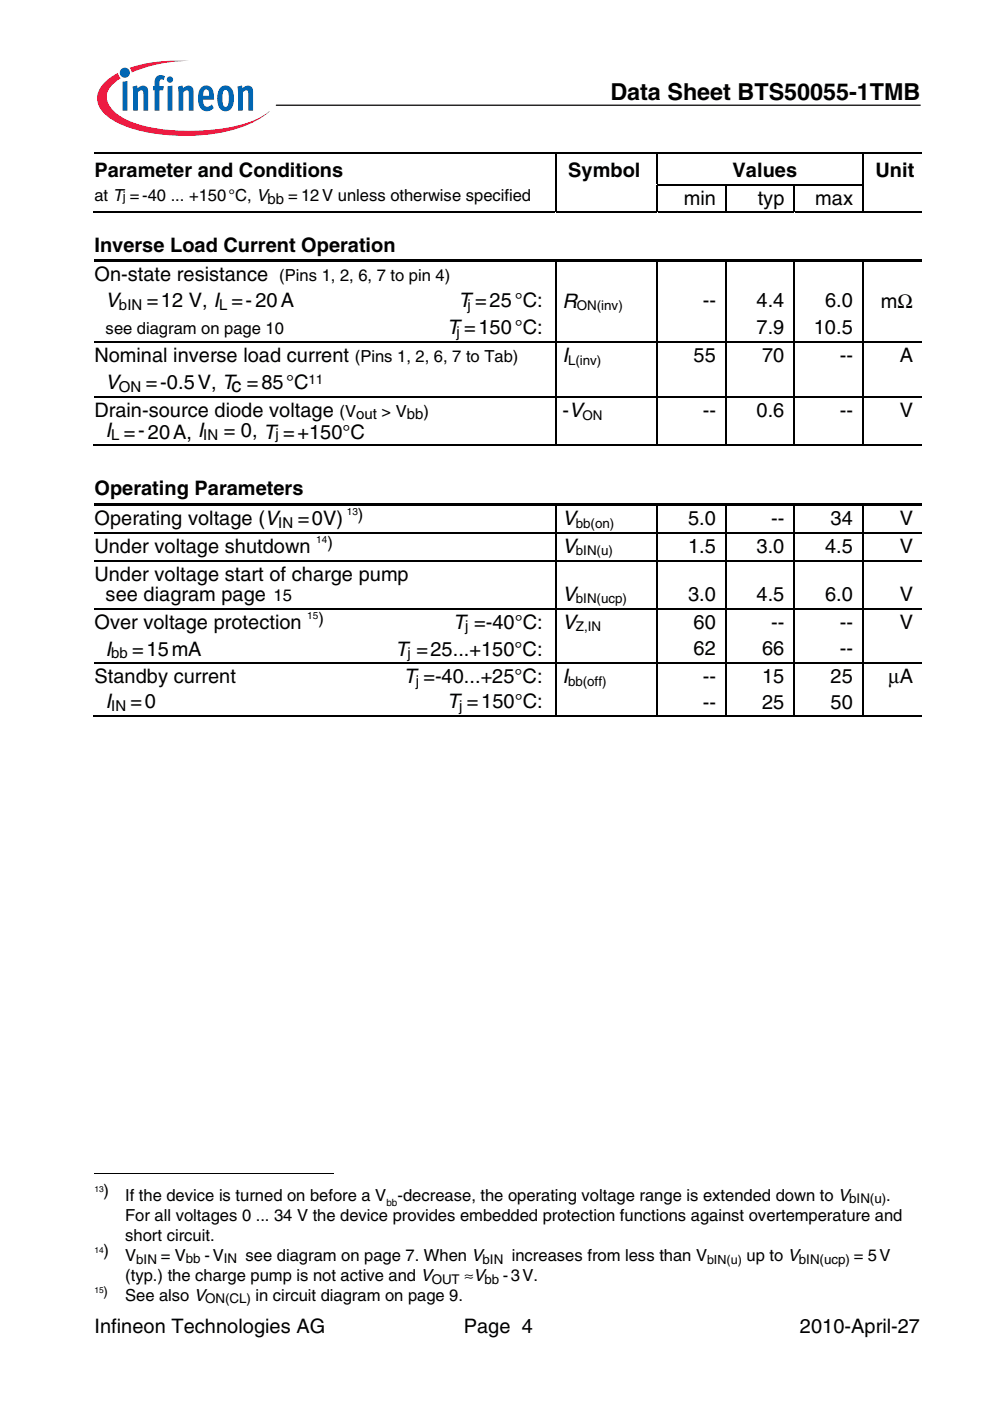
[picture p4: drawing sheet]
<svg xmlns="http://www.w3.org/2000/svg" width="210mm" height="297mm" viewBox="0 0 210 297" stroke-linecap="round" stroke-linejoin="round" font-family="sans-serif">
<defs><g id="words">
<text font-size="5" x="129.4" y="21.3">Data Sheet BTS50055-1TMB</text>
<g font-size="4.2">
<text x="20" y="37.5">Parameter and Conditions</text>
<text x="120.5" y="37.5">Symbol</text>
<text x="155.3" y="37.5">Values</text>
<text x="185.6" y="37.5">Unit</text>
<text x="145" y="43.4">min</text>
<text x="160.7" y="43.4">typ</text>
<text x="172.9" y="43.4">max</text>
<text x="20" y="53.3">Inverse Load Current Operation</text>
<text x="20" y="59.5">On-state resistance</text>
<text x="22.4" y="65.2">V</text>
<text x="31.2" y="65.2">=12 V, I =-20A</text>
<text x="97.2" y="65.2">T=25°C:</text>
<text x="119.3" y="65.2">R</text>
<text x="149" y="65.2">--</text>
<text x="160.4" y="65.2">4.4</text>
<text x="174.9" y="65.2">6.0</text>
<text x="186.8" y="65.4">mΩ</text>
<text x="94.8" y="70.9">T=150°C:</text>
<text x="160.4" y="70.8">7.9</text>
<text x="172.6" y="70.8">10.5</text>
<text x="20" y="76.8">Nominal inverse load current</text>
<text x="119.3" y="76.8">I</text>
<text x="147.1" y="76.8">55</text>
<text x="161.6" y="76.8">70</text>
<text x="178.1" y="76.8">--</text>
<text x="190.8" y="76.8">A</text>
<text x="22.4" y="82.5">V</text>
<text x="30.9" y="82.5">=-0.5V, Tc =85°C</text>
<text x="20" y="88.4">Drain-source diode voltage</text>
<text x="119.3" y="88.4">-V</text>
<text x="149" y="88.4">--</text>
<text x="160.4" y="88.4">0.6</text>
<text x="178.1" y="88.4">--</text>
<text x="190.8" y="88.4">V</text>
<text x="22.4" y="92.7">I =-20A, I</text>
<text x="47.5" y="92.7">= 0, T =+150°C</text>
<text x="20" y="104.9">Operating Parameters</text>
<text x="20" y="111.3">Operating voltage (V</text>
<text x="63.2" y="111.3">=0V)</text>
<text x="119.3" y="111.3">V</text>
<text x="145.9" y="111.3">5.0</text>
<text x="163.5" y="111.3">--</text>
<text x="176.1" y="111.3">34</text>
<text x="190.8" y="111.3">V</text>
<text x="20" y="117.2">Under voltage shutdown</text>
<text x="119.3" y="117.2">V</text>
<text x="145.9" y="117.2">1.5</text>
<text x="160.4" y="117.2">3.0</text>
<text x="174.9" y="117.2">4.5</text>
<text x="190.8" y="117.2">V</text>
<text x="20" y="123.1">Under voltage start of charge pump</text>
<text x="22.4" y="127.4">see diagram page</text>
<text x="119.3" y="127.4">V</text>
<text x="145.9" y="127.4">3.0</text>
<text x="160.4" y="127.4">4.5</text>
<text x="174.9" y="127.4">6.0</text>
<text x="190.8" y="127.4">V</text>
<text x="20" y="133.3">Over voltage protection</text>
<text x="96.1" y="133.3">T =-40°C:</text>
<text x="119.3" y="133.3">V</text>
<text x="147.1" y="133.3">60</text>
<text x="163.5" y="133.3">--</text>
<text x="178.1" y="133.3">--</text>
<text x="190.8" y="133.3">V</text>
<text x="22.4" y="139">I</text>
<text x="28" y="139">=15mA</text>
<text x="83.8" y="139">T =25...+150°C:</text>
<text x="147.1" y="138.8">62</text>
<text x="161.6" y="138.8">66</text>
<text x="178.1" y="138.8">--</text>
<text x="20" y="144.9">Standby current</text>
<text x="85.6" y="144.9">T =-40...+25°C:</text>
<text x="119.3" y="144.9">I</text>
<text x="149" y="144.9">--</text>
<text x="161.6" y="144.9">15</text>
<text x="176.1" y="144.9">25</text>
<text x="188.4" y="144.9">µA</text>
<text x="22.4" y="150.2">I</text>
<text x="27.6" y="150.2">=0</text>
<text x="94.8" y="150.2">T =150°C:</text>
<text x="149" y="150.4">--</text>
<text x="161.6" y="150.4">25</text>
<text x="176.1" y="150.4">50</text>
<text x="20" y="282.7">Infineon Technologies AG</text>
<text x="98.3" y="282.7">Page 4</text>
<text x="169.6" y="282.7">2010-April-27</text>
</g>
<g font-size="3.5">
<text x="20" y="42.7">at T =-40 ... +150°C, Vbb = 12V unless otherwise specified</text>
<text x="59.2" y="59.5">(Pins 1, 2, 6, 7 to pin 4)</text>
<text x="22.4" y="70.9">see diagram on page 10</text>
<text x="75.2" y="76.8">(Pins 1, 2, 6, 7 to Tab)</text>
<text x="72" y="88.4">(Vout &gt; Vbb)</text>
<text x="75.9" y="110.2">)</text>
<text x="69.4" y="116.2">)</text>
<text x="58" y="127.4">15</text>
<text x="67.5" y="132.2">)</text>
<text x="22" y="253.5">)</text>
<text x="26.5" y="254.6">If the device is turned on before a V -decrease, the operating voltage range is extended down to V</text>
<text x="187.9" y="254.6">.</text>
<text x="26.5" y="258.9">For all voltages 0 ... 34 V the device provides embedded protection functions against overtemperature and</text>
<text x="26.5" y="263.1">short circuit.</text>
<text x="22" y="266.3">)</text>
<text x="26.5" y="267.4">V</text>
<text x="34.1" y="267.4">= V</text>
<text x="43.3" y="267.4">- V</text>
<text x="52.1" y="267.4">see diagram on page 7. When V</text>
<text x="108.5" y="267.4">increases from less than V</text>
<text x="158.3" y="267.4">up to V</text>
<text x="181" y="267.4">= 5V</text>
<text x="26.5" y="271.7">(typ.) the charge pump is not active and V</text>
<text x="26.5" y="275.9">See also V</text>
<text x="54.1" y="275.9">in circuit diagram on page 9.</text>
<text x="98.5" y="271.7">≈V</text>
<text x="106.6" y="271.7">-3V.</text>
</g>
<g font-size="3.2">
<text x="25.2" y="65.7">bIN</text>
<text x="46.4" y="65.7">L</text>
<text x="99.1" y="65.7">j</text>
<text x="96.8" y="71.5">j</text>
<text x="25.2" y="83.1">ON</text>
<text x="23.6" y="93.4">L</text>
<text x="43.1" y="93.2">IN</text>
<text x="58.4" y="93">j</text>
<text x="59" y="111.8">IN</text>
<text x="98.6" y="133.9">j</text>
<text x="23.6" y="139.5">bb</text>
<text x="86.4" y="139.5">j</text>
<text x="88.2" y="145.5">j</text>
<text x="23.6" y="150.7">IN</text>
<text x="97.4" y="150.7">j</text>
</g>
<g font-size="2.8">
<text x="26.1" y="42.7">j</text>
<text x="122.3" y="65.8">ON(inv)</text>
<text x="120.4" y="77.4">L(inv)</text>
<text x="65.4" y="81.4">11</text>
<text x="123.5" y="89">ON</text>
<text x="122.1" y="111.8">bb(on)</text>
<text x="122.1" y="117.8">bIN(u)</text>
<text x="122.1" y="127.9">bIN(ucp)</text>
<text x="122.1" y="133.9">Z,IN</text>
<text x="120.4" y="145.5">bb(off)</text>
<text x="180" y="255.1">bIN(u)</text>
<text x="28.9" y="268.1">bIN</text>
<text x="39.4" y="267.7">bb</text>
<text x="47.5" y="267.7">IN</text>
<text x="102.3" y="267.9">bIN</text>
<text x="169.4" y="267.9">bIN(ucp)</text>
<text x="22" y="274.9">)</text>
<text x="91.5" y="272.2">OUT</text>
<text x="102.7" y="272.2">bb</text>
<text x="43.5" y="276.3">ON(CL)</text>
</g>
<text font-size="2.7" x="149.9" y="267.9">bIN(u)</text>
<g font-size="2.1">
<text x="73.5" y="109.2">13</text>
<text x="67.1" y="115.1">14</text>
<text x="65.2" y="131.2">15</text>
<text x="81.9" y="255.6">bb</text>
</g>
<g font-size="1.8">
<text x="20" y="252.8">13</text>
<text x="20" y="265.6">14</text>
<text x="20" y="274.2">15</text>
</g>
</g></defs>
<circle cx="26.5" cy="15.4" r="1.07" fill="#0166b3"/>
<g fill="#ed1a40">
<path d="M27.5 14.4l.8-.3a32.2 32.2 0 0 1 11.8-1.2 31.7 31.7 0 0 0-11.6 2.2l-.6 .3z"/>
<path d="M22 17.7a11 11 0 0 1 3-2.3l.2 .7 .4 .5a4.9 4.9 0 0 0-3 4.2 6.2 6.2 0 0 0 3.8 4.4 31.6 31.6 0 0 0 15.3 2.5 31.4 31.4 0 0 0 13.8-3l1.6-1.1a19.5 19.5 0 0 1-10.2 4.5 41.6 41.6 0 0 1-20.2-1.3 10 10 0 0 1-5.7-4.2 4.2 4.2 0 0 1 1-4.9z"/>
</g>
<g fill="#0166b3">
<path d="M26 17.3l1-.1v6.3h-1z"/>
<path d="M28.1 18.4l.9-.3 .2 .6a1.2 1.2 0 0 1 1.4-.5 1.2 1.2 0 0 1 .8 1.3v4h-1v-4.1a.41 .41 0 0 0-.7-.2l-.5 .4v3.9h-1z"/>
<path d="M33.3 16.2l.7-.3 .8 .2 .2 .1-.3 .8-.1-.1a.47 .47 0 0 0-.7 .2l-.1 1.2h1l-.2 .8h-.8v4.4h-1v-4.4h-.4v-.8h.4v-.7a1.74 1.74 0 0 1 .5-1.4z"/>
<path d="M37.7 18.4l1-.3 .1 .6a1.2 1.2 0 0 1 1.4-.5 1.2 1.2 0 0 1 .8 1.3v4h-1v-4.1a.41 .41 0 0 0-.6-.2l-.5 .4v3.9h-1.1z"/>
<path d="M50.3 18.4l1-.3 .1 .6a1.2 1.2 0 0 1 1.4-.5 1.2 1.2 0 0 1 .9 1.3v4h-1.1v-4.1a.41 .41 0 0 0-.6-.2l-.5 .4v3.9h-1z"/>
<path d="M35.4 16.9a.67 .67 0 0 1 1.3 0 .67 .67 0 0 1-1.3 0zM35.5 18.3l1.1-.1v5.3h-1.1z"/>
<path d="M42.7 18.5a1.57 1.57 0 0 1 1.7-.2 1.57 1.57 0 0 1 .9 1.5l.1 1.3h-2.3a1.07 1.07 0 0 0 .2 1.2 1.07 1.07 0 0 0 1.1 .2l.5-.4 .4 .8a1.85 1.85 0 0 1-2.1 .6 1.85 1.85 0 0 1-1.2-2l.1-1.6 .2-.8zM43.3 19.2l-.2 1.1h1.3l-.1-.7a.57 .57 0 0 0-.3-.6 .57 .57 0 0 0-.7 .2z"/>
<path d="M46.9 18.4a1.74 1.74 0 0 1 1.9 0 1.74 1.74 0 0 1 .8 1.7v1.3a1.93 1.93 0 0 1-2.3 2.1 2.88 2.88 0 0 1-1.2-3.2 2.74 2.74 0 0 1 .8-1.9zM47.5 19.2a4.2 4.2 0 0 0 0 3.3l.3 .2a1.51 1.51 0 0 0 .7-1.9v-.4a1.16 1.16 0 0 0-.7-1.4z"/>
</g>
<path d="M58.6 22.3h136.5" fill="none" stroke="#000" stroke-width=".26"/>
<g fill="none" stroke="#000" stroke-width=".25">
<path d="M20 32.4h119.3M117.8 32.6v6.4M117.8 39.3v5.7M139.3 39.2h43.8M139.4 32.6v6.4M139.4 39.3v5.7M139.5 32.4h55.9M153.9 39.3v5.7M168.4 39.3v5.7M183 32.6v6.4M183 39.3v5.7M19.8 44.9h97.9"/>
<path d="M117.8 55.5v17M117.9 44.9h21.4M139.4 55.5v17M139.5 44.9h14.3M153.9 55.5v17M154.1 44.9h14.2M168.4 55.5v17M168.6 44.9h14.2M183 55.5v17M183.1 44.9h12.4M20 72.6h175.4M117.8 72.7v11.4"/>
<path d="M139.4 72.7v11.4M153.9 72.7v11.4M168.4 72.7v11.4M183 72.7v11.4M19.8 94.4h97.9M20 84.2h175.4M117.8 84.3v10.2M117.9 94.4h21.4M139.4 84.3v10.2M139.5 94.4h14.3M153.9 84.3v10.2M154.1 94.4h14.2"/>
<path d="M168.4 84.3v10.2M168.6 94.4h14.2M183 84.3v10.2M183.1 94.4h12.4M20 113h175.4M20 118.9h175.4M117.8 107.2v5.7M117.8 113.1v5.7M117.8 119v9.9M139.4 107.2v5.7M139.4 113.1v5.7M139.4 119v9.9"/>
<path d="M153.9 107.2v5.7M153.9 113.1v5.7M153.9 119v9.9M168.4 107.2v5.7M168.4 113.1v5.7M168.4 119v9.9M183 107.2v5.7M183 113.1v5.7M183 119v9.9M20 129.1h175.4M117.8 129.2v11.3M139.4 129.2v11.3"/>
<path d="M153.9 129.2v11.3M168.4 129.2v11.3M183 129.2v11.3M19.8 151.9h97.9M20 140.7h175.4M117.8 140.8v11.2M117.9 151.9h21.4M139.4 140.8v11.2M139.5 151.9h14.3M153.9 140.8v11.2M154.1 151.9h14.2M168.4 140.8v11.2"/>
<path d="M168.6 151.9h14.2M183 140.8v11.2M183.1 151.9h12.4"/>
</g>
<g fill="#000">
<path d="M117.7 39h.2v.3h-.2zM139.3 32.3h.2v.3h-.2zM20 54.9h97.7v.5h-97.7zM117.7 55.4l.2 .1zM117.7 54.9h.5v.5h-.5zM118.2 54.9h21.1v.5h-21.1zM139.3 55.4l.2 .1zM139.3 54.9h14.5v.5h-14.5zM153.8 55.4l.3 .1zM153.8 54.9h14.5v.5h-14.5zM168.3 55.4l.3 .1zM168.3 54.9h14.5v.5h-14.5z"/>
<path d="M182.8 55.4l.3 .1zM182.8 54.9h12.6v.5h-12.6zM20 106.6h97.7v.5h-97.7zM117.7 107.1l.2 .1zM117.7 106.6h.5v.5h-.5zM118.2 106.6h21.1v.5h-21.1zM139.3 107.1l.2 .1zM139.3 106.6h14.5v.5h-14.5zM153.8 107.1l.3 .1zM153.8 106.6h14.5v.5h-14.5zM168.3 107.1l.3 .1zM168.3 106.6h14.5v.5h-14.5z"/>
<path d="M182.8 107.1l.3 .1zM182.8 106.6h12.6v.5h-12.6z"/>
</g>
<path d="M20 248.8h50.8" fill="none" stroke="#000" stroke-width=".21"/>
<use href="#words"/>
</svg>
